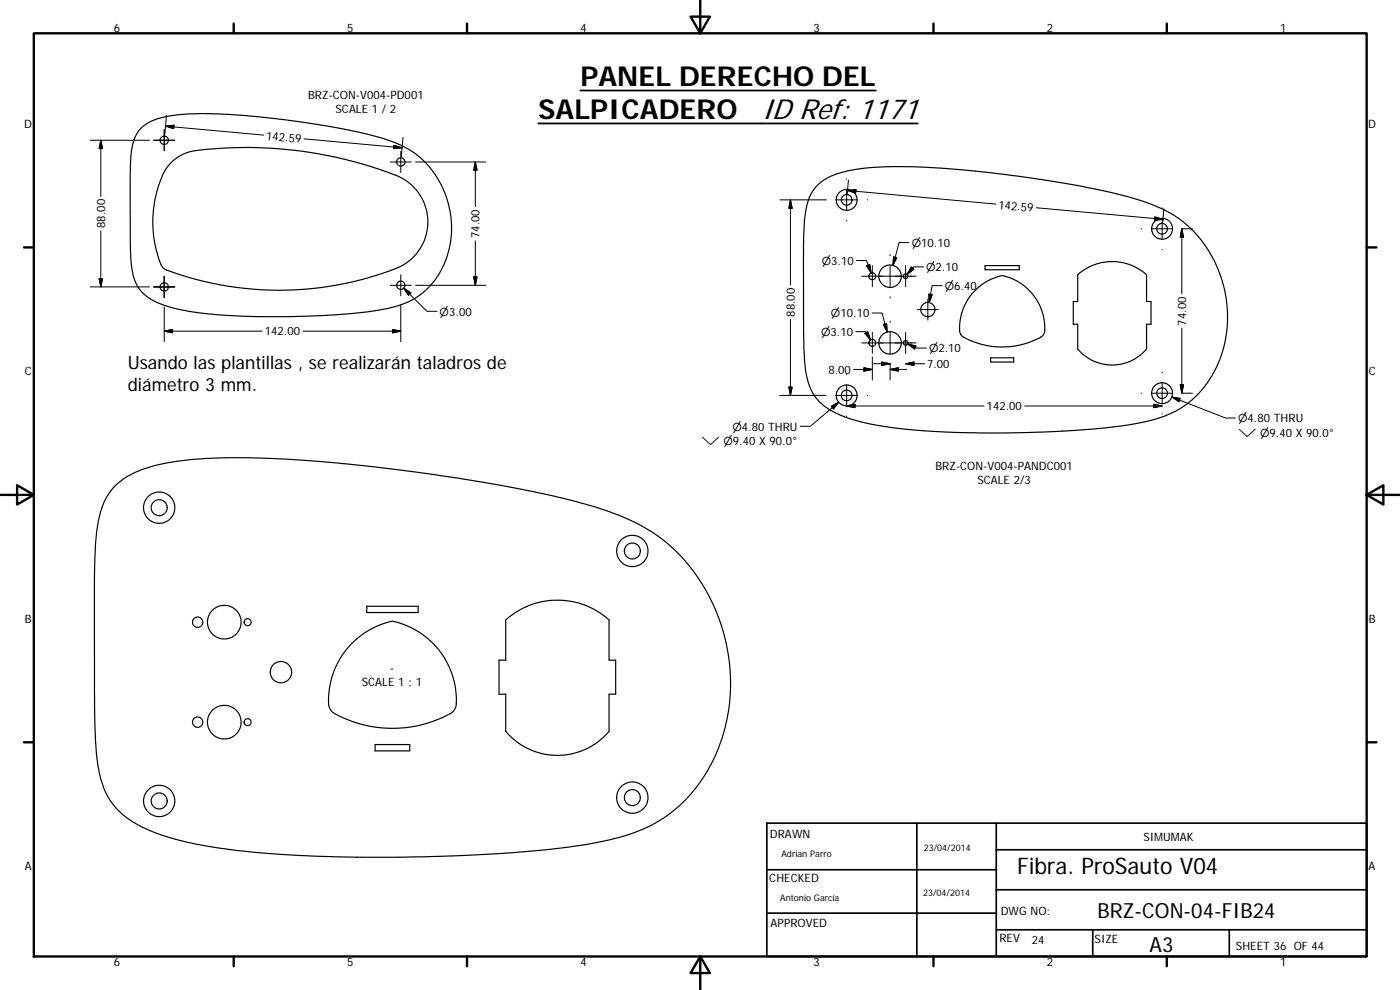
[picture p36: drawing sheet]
<svg xmlns="http://www.w3.org/2000/svg" width="420mm" height="297mm" viewBox="0 0 420 297" stroke-linecap="round" stroke-linejoin="round" font-family="sans-serif">
<defs><g id="words">
<text font-size="8.7" x="228.6" y="35.7">ID Ref: 1171</text>
<g font-size="8.2">
<text x="174.2" y="25.8">PANEL DERECHO DEL</text>
<text x="161.5" y="35.7">SALPICADERO</text>
</g>
<text font-size="6.9" x="305.3" y="262.2">Fibra. ProSauto V04</text>
<g font-size="6.3">
<text x="329.4" y="275.4">BRZ-CON-04-FIB24</text>
<text x="345" y="285.6">A3</text>
</g>
<g font-size="5.5">
<text x="38.3" y="110.6">Usando las plantillas , se realizarán taladros de</text>
<text x="38.3" y="117.2">diámetro 3 mm.</text>
</g>
<g font-size="3.5">
<text x="34.2" y="9.6">6</text>
<text x="104.2" y="9.6">5</text>
<text x="174.2" y="9.6">4</text>
<text x="244.2" y="9.6">3</text>
<text x="314.2" y="9.6">2</text>
<text x="384.2" y="9.6">1</text>
<text x="92.5" y="29.8">BRZ-CON-V004-PD001</text>
<text x="100.7" y="33.9">SCALE 1 / 2</text>
<text x="7.3" y="38.4">D</text>
<text x="79.8" y="41.9" transform="rotate(5 79.8 41.9)">142.59</text>
<text x="410.6" y="38.4">D</text>
<text x="299.5" y="62.6" transform="rotate(5 299.5 62.6)">142.59</text>
<text x="31.5" y="68.5" transform="rotate(-90 31.5 68.5)">88.00</text>
<text x="143.9" y="71.4" transform="rotate(-90 143.9 71.4)">74.00</text>
<text x="238.5" y="95" transform="rotate(-90 238.5 95)">88.00</text>
<text x="79.5" y="100.6">142.00</text>
<text x="355.9" y="97.7" transform="rotate(-90 355.9 97.7)">74.00</text>
<text x="7.4" y="112.6">C</text>
<text x="248.6" y="112.1">8.00</text>
<text x="278.2" y="110.4">7.00</text>
<text x="410.8" y="112.6">C</text>
<text x="296.1" y="123.1">142.00</text>
<text x="280.7" y="141.1">BRZ-CON-V004-PANDC001</text>
<text x="293.3" y="145.3">SCALE 2/3</text>
<text x="7.4" y="186.9">B</text>
<text x="410.8" y="186.9">B</text>
<text x="117" y="201.6">-</text>
<text x="108.6" y="205.8">SCALE 1 : 1</text>
<text x="231.1" y="251.4">DRAWN</text>
<text x="343.2" y="252.3">SIMUMAK</text>
<text x="7.4" y="261.1">A</text>
<text x="410.8" y="261.1">A</text>
<text x="230.9" y="264.6">CHECKED</text>
<text x="300.3" y="274.5">DWG NO:</text>
<text x="231.3" y="278.2">APPROVED</text>
<text x="299.9" y="282.6">REV</text>
<text x="309.7" y="283.3">24</text>
<text x="328.5" y="283">SIZE</text>
<text x="370.9" y="285.1">SHEET 36 OF 44</text>
<text x="34.2" y="289.9">6</text>
<text x="104.2" y="289.9">5</text>
<text x="174.2" y="289.9">4</text>
<text x="244.2" y="289.9">3</text>
<text x="314.2" y="289.9">2</text>
<text x="384.2" y="289.9">1</text>
</g>
<g font-size="3.3">
<text x="273.6" y="74">⌀10.10</text>
<text x="246.6" y="79.4">⌀3.10</text>
<text x="277.9" y="81.3">⌀2.10</text>
<text x="283.5" y="86.9">⌀6.40</text>
<text x="131.9" y="94.7">⌀3.00</text>
<text x="249.4" y="95.1">⌀10.10</text>
<text x="246.4" y="100.8">⌀3.10</text>
<text x="278.8" y="105.7">⌀2.10</text>
<text x="219.8" y="129.2">⌀4.80 THRU</text>
<text x="371.5" y="126.7">⌀4.80 THRU</text>
<text x="371.5" y="131.1">⌵ ⌀9.40 X 90.0°</text>
<text x="210.5" y="133.6">⌵ ⌀9.40 X 90.0°</text>
</g>
<g font-size="2.7">
<text x="234.5" y="257.1">Adrian Parro</text>
<text x="277.3" y="255.2">23/04/2014</text>
<text x="277" y="268.7">23/04/2014</text>
<text x="234.2" y="270.2">Antonio García</text>
</g>
</g></defs>
<g fill="none" stroke="#000" stroke-width=".36">
<path d="M42.2 38.6a18.5 18.5 0 0 1 11.6-4.2l6.3-.3 5.1 .1 13.1 .9 18.8 2.5 12.6 2.5a37 37 0 0 1 16 6.8 27.9 27.9 0 0 1 4.7 37.3 22.6 22.6 0 0 1-15.3 8.6l-4.9 .8-10.3 .9-12.4 .5h-8.6l-14.5-.6-6.6-.8-5.6-1.1a17.5 17.5 0 0 1-10.8-6.4 21.4 21.4 0 0 1-2.2-10.4l-.1-25.3a19.3 19.3 0 0 1 2.6-11.2zM51.2 49a12.6 12.6 0 0 1 7.5-3.8 123 123 0 0 1 61.8 8.2 15 15 0 0 1 7.9 14.1 15 15 0 0 1-9.6 13.1 96.2 96.2 0 0 1-69.5 0l-.4-.2a27.3 27.3 0 0 1-3-12.3 32.1 32.1 0 0 1 4.2-17.8zM245.1 55.8a22.4 22.4 0 0 1 13.2-5.2l7.1-.5h9.5l9.3 .5 12.3 1.1 12.1 1.6 14.9 2.4 9.3 1.9 9.4 2.5a34.8 34.8 0 0 1 25.5 27.9 33.6 33.6 0 0 1-10.4 32.4 34.7 34.7 0 0 1-17.5 6.9l-9.2 1.2-10.4 .8-11.4 .5-15.3 .1-9.6-.3-10.1-.6-8.2-1-7-1.4a26.2 26.2 0 0 1-13.1-6.5 19.9 19.9 0 0 1-4-12l-.3-8.9-.1-22.4a58.3 58.3 0 0 1 1.1-15.2l.2-.8a12.1 12.1 0 0 1 2.7-5zM295.6 79.7h10.3v1.2h-10.3zM293.1 86.7a15.8 15.8 0 0 1 7.7-4 15.9 15.9 0 0 1 12.5 17.4l-.2 .3a18.8 18.8 0 0 1-9.9 3.6 22.9 22.9 0 0 1-14.6-3.3l-.2-.3a11.1 11.1 0 0 1 .8-8.1l1.9-3.4zM323.4 82.4a15.5 15.5 0 0 1 20.7 0v8.1h1.3v6.8h-1.3v7.4a13.5 13.5 0 0 1-20.7 0v-7.4h-1.3v-6.8h1.3zM297.3 107.4h6.9v1.2h-6.9zM34.2 146.1a28.7 28.7 0 0 1 16-7.2l7.4-1 9.8-.5 11.6 .1 10.6 .5 14.9 1.2 15.7 1.8 17.2 2.4 12 2.1a253.1 253.1 0 0 1 29.6 6.7 56.1 56.1 0 0 1 24.4 13.7 55.5 55.5 0 0 1 10.1 63.1 42.4 42.4 0 0 1-30.2 22.9 260.7 260.7 0 0 1-45.5 4.8l-17.4 .5h-11.5l-20.5-.6-9.6-.7-9.7-1-8.9-1.4-5.6-1.2a42.5 42.5 0 0 1-18.1-8.2 23.6 23.6 0 0 1-7.3-15.9 252.9 252.9 0 0 1-.8-30.4l-.1-20.2a109.2 109.2 0 0 1 1.3-21.6 19.8 19.8 0 0 1 4.6-9.9zM105.3 193.3a24.2 24.2 0 0 1 12.5-6.9 24.1 24.1 0 0 1 19 25.8l-.7 1.1a28 28 0 0 1-11.8 4.7 35.5 35.5 0 0 1-24.6-4.4 4.3 4.3 0 0 1-1.1-3.9 24.4 24.4 0 0 1 6.7-16.4zM110.1 181.9h15.4v1.9h-15.4zM151.8 186a23.3 23.3 0 0 1 31 0v12.1h2v10.2h-2v11.1a20.3 20.3 0 0 1-31 0v-11.1h-2v-10.2h2zM112.6 223.4h10.4v1.9h-10.4z"/>
<circle cx="49.3" cy="42.1" r="1.26"/>
<circle cx="120.3" cy="48.6" r="1.26"/>
<circle cx="254.1" cy="60" r="3.1"/>
<circle cx="254.1" cy="60" r="1.6"/>
<circle cx="348.8" cy="68.6" r="3.1"/>
<circle cx="348.8" cy="68.6" r="1.6"/>
<circle cx="49.3" cy="86.1" r="1.25"/>
<circle cx="120.3" cy="85.6" r="1.25"/>
<circle cx="261.8" cy="82.9" r="1.04"/>
<circle cx="267.1" cy="82.9" r="3.4"/>
<circle cx="271.8" cy="82.9" r=".71"/>
<circle cx="278.5" cy="92.9" r="2.13"/>
<circle cx="254.1" cy="118.6" r="3.1"/>
<circle cx="254.1" cy="118.6" r="1.6"/>
<circle cx="261.8" cy="102.9" r="1.04"/>
<circle cx="267.1" cy="102.9" r="3.4"/>
<circle cx="271.8" cy="102.9" r=".7"/>
<circle cx="348.8" cy="118" r="1.6"/>
<circle cx="348.8" cy="118" r="3.1"/>
<circle cx="47.8" cy="152.3" r="4.7"/>
<circle cx="47.8" cy="152.3" r="2.4"/>
<circle cx="189.8" cy="165.3" r="2.39"/>
<circle cx="189.8" cy="165.3" r="4.7"/>
<circle cx="59.3" cy="186.7" r="1.55"/>
<circle cx="67.3" cy="186.7" r="5"/>
<circle cx="74.3" cy="186.7" r="1.05"/>
<circle cx="59.3" cy="216.7" r="1.55"/>
<circle cx="67.3" cy="216.7" r="5.1"/>
<circle cx="74.3" cy="216.7" r="1.05"/>
<circle cx="84.3" cy="201.7" r="3.2"/>
<circle cx="189.8" cy="239.3" r="4.7"/>
<circle cx="189.8" cy="239.3" r="2.4"/>
<circle cx="47.8" cy="240.3" r="4.7"/>
<circle cx="47.8" cy="240.3" r="2.4"/>
</g>
<g fill="none" stroke="#000" stroke-width=".71">
<path d="M10.1 10h400.1v277h-400.1zM70.1 7.1v2.9M140.2 7.1v2.9M207.3 5h5.8l-2.9 5zM210.2 0v10M280.2 7.1v2.9M350.2 7.1v2.9M7.2 74.2h2.9M410.2 74.2h2.9M.2 148.5h9.9M5.1 145.6l5 2.9-5 2.9zM410.2 148.5l5-2.9v5.8z"/>
<path d="M410.2 148.5h9.9M7.2 222.7h2.9M410.2 222.7h2.9M70.1 287v2.9M140.2 287v2.9M210.2 287l2.9 5h-5.8zM210.2 287v10M280.2 287v2.9M350.2 287v2.9"/>
</g>
<path d="M230.1 247h180.1v40h-180.1zM275.2 247v40M299 255h111.2M299 247v40M230.1 274h68.9M230.1 261h68.9M299 279h111.2M299 267h111.2M327.9 279v8M368.9 279v8" fill="none" stroke="#000" stroke-width=".51"/>
<path d="M161.5 37h114M174.1 27.2h88.7" fill="none" stroke="#000" stroke-width=".53"/>
<g fill="none" stroke="#000" stroke-width=".3">
<path d="M49.3 38.9v6.4M49.7 37.8l29.4 2.7M49.7 37.8l2.5-.2-.1 1zM50 34.7l-.6 5.8M27.1 42.1h17.8M30.3 42.1v16.8M30.3 42.1l.5 2.5h-1.1zM46.1 42.1h6.4M91.2 41.7l29.5 2.6M117.1 48.6h6.4M118.2 43.6l2.5 .7-2.6 .3zM120.3 45.4v6.4"/>
<path d="M121 41.2l-.6 5.8M124.7 48.6h21.1M142.7 48.6v13.4M142.7 48.6l.5 2.5h-1.1zM237.2 60v25.5M237.2 60l.5 2.5h-1zM247.9 60h-13.9M250.9 60h6.4M254.1 53.7v.1M254.1 56.8v6.3M254.3 57.1l2.6-.2-.1 1zM254.3 57.2l44.6 4"/>
<path d="M254.6 54l-.4 4.4M260.3 60h.1M30.3 69.2v16.9M142.7 72.2v13.4M254.1 66.1v.2M257 78.2h3l1.4 3.7M260.1 79.8l.9-.4 .4 2.5zM261.8 79.7v6.3M267.1 76.3v.4M267.1 79.7v6.3M268.2 77.1l.9 .2-1.1 2.3zM271.8 79.7v6.3"/>
<path d="M272.8 72.8h-3l-1.8 6.8M311 62.3l38 3.5M342.4 68.6h.2M345.6 68.6h6.3M346.6 65.1l2.4 .7-2.5 .3zM348.8 62.3v.2M348.8 65.5v6.3M348.8 74.8v.2M349.3 62.7l-.4 4.4M354.7 68.6v19.6M354.7 68.6l.5 2.5h-1zM354.9 68.6h3"/>
<path d="M27.1 86.1h17.8M29.7 83.6h1.1l-.5 2.5zM46.1 86.1h6.4M49.3 92.1v10.4M49.3 82.9v6.4M49.3 99.4l2.5-.6v1.1zM49.3 99.4h29.4M90.9 99.4h29.4M117.1 85.6h6.4M117.8 98.8l2.5 .6-2.5 .5zM120.3 82.4v6.4M120.3 91.6v10.9"/>
<path d="M121.2 86.5l6.9 6.9h3M121.2 86.5l2.1 1.4-.7 .7zM124.7 85.6h21.1M142.1 83.1h1.1l-.5 2.5zM237.2 95.8v22.8M256.8 99.5h3.1l1.3 2.5M258.6 82.9h16.3M261.7 93.9h3l1.5 5.7M261.8 99.7v6.4M265.1 97.3l1-.2 .1 2.5zM267.1 89v.4M267.1 96.3v.4"/>
<path d="M267.1 99.7v6.4M271.8 99.7v6.4M273.5 80.1l.7 .7-2 1.5zM275.3 92.9h6.3M277.2 80.1h-3l-2 2.2M278.5 89.7v6.4M278.8 88.2l1 .2-1 2.4zM282.8 85.7h-3.1l-.9 5.1M354.7 98.4v19.6M234 118.6h13.9M236.7 116.1h1l-.5 2.5zM250.9 118.6h6.4"/>
<path d="M254.1 112.3v.2M254.1 115.5v6.3h41.2M256.2 110.8h5.6M258.6 102.9h16.3M259.3 110.3l2.5 .5-2.5 .6zM259.6 100.1l.8-.5 .8 2.4zM260.3 118.6h.1M261.8 107.1v6.9M264.6 108.6l2.5 .5-2.5 .5zM267.1 110.8l2.5-.5v1.1zM267.1 109.1h-5M267.1 109.1v4.9"/>
<path d="M267.1 110.8h5M271.8 109.1l2.5-.5v1zM271.8 109.1h5.6M272.4 103.2l2.5 .6-.5 .9zM272.4 103.2l2.6 1.2h3M342.4 118h.2M345.6 118h6.3M348.8 111.7v.1M348.8 114.8v6.4M351.7 119.1l2.5 .4-.4 1zM351.7 119.1l16.1 6.3h3M354.2 115.5h1l-.5 2.5z"/>
<path d="M354.9 118h3M249.5 121.9l2.2-1.2-1.6 2zM251.7 120.7l-8.5 7.2h-3M254.1 124.8v.1M254.1 121.8l2.5-.5v1zM307.5 121.8h41.3M346.3 121.3l2.5 .5-2.5 .5zM348.8 124.1v.2"/>
</g>
<g fill="#000" stroke="#000" stroke-width=".3">
<path d="M49.7 37.8l2.5-.2-.1 1zM30.3 42.1l.5 2.5h-1.1zM118.2 43.6l2.5 .7-2.6 .3zM142.7 48.6l.5 2.5h-1.1zM254.3 57.1l2.6-.2-.1 1zM237.2 60l.5 2.5h-1zM260.1 79.8l.9-.4 .4 2.5zM268.2 77.1l.9 .2-1.1 2.3zM346.6 65.1l2.4 .7-2.5 .3zM354.7 68.6l.5 2.5h-1zM29.7 83.6h1.1l-.5 2.5zM49.3 99.4l2.5-.6v1.1z"/>
<path d="M117.8 98.8l2.5 .6-2.5 .5zM121.2 86.5l2.1 1.4-.7 .7zM142.1 83.1h1.1l-.5 2.5zM265.1 97.3l1-.2 .1 2.5zM273.5 80.1l.7 .7-2 1.5zM278.8 88.2l1 .2-1 2.4zM236.7 116.1h1l-.5 2.5zM259.3 110.3l2.5 .5-2.5 .6zM259.6 100.1l.8-.5 .8 2.4zM264.6 108.6l2.5 .5-2.5 .5zM267.1 110.8l2.5-.5v1.1zM271.8 109.1l2.5-.5v1z"/>
<path d="M272.4 103.2l2.5 .6-.5 .9zM351.7 119.1l2.5 .4-.4 1zM354.2 115.5h1l-.5 2.5zM249.5 121.9l2.2-1.2-1.6 2zM254.1 121.8l2.5-.5v1zM346.3 121.3l2.5 .5-2.5 .5z"/>
</g>
<use href="#words"/>
</svg>
